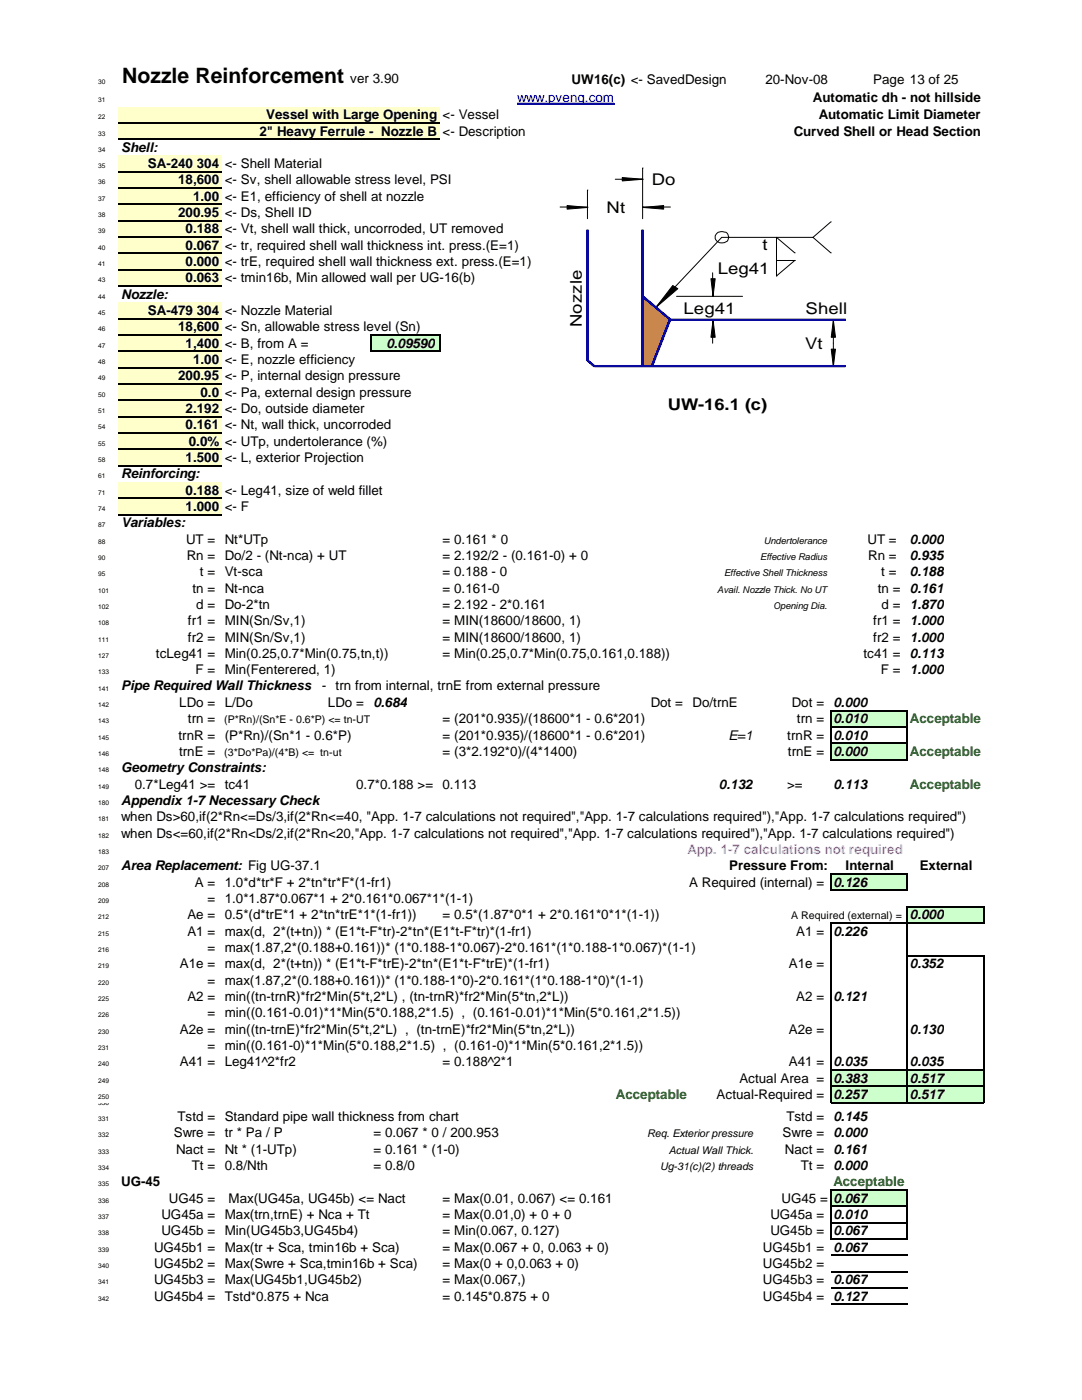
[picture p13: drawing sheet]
<svg xmlns="http://www.w3.org/2000/svg" width="216mm" height="279mm" viewBox="0 0 216 279" stroke-linecap="round" stroke-linejoin="round" font-family="sans-serif">
<defs><g id="words">
<text font-size="4.2" x="24.4" y="16.5">Nozzle Reinforcement</text>
<g font-size="3.2">
<text x="130" y="36.8">Do</text>
<text x="121" y="42.5">Nt</text>
<text x="152.1" y="50">t</text>
<text x="143.2" y="54.6">Leg41</text>
<text x="116.1" y="65.3" transform="rotate(-90 116.1 65.3)">Nozzle</text>
<text x="136.4" y="62.6">Leg41</text>
<text x="160.7" y="62.7">Shell</text>
<text x="160.7" y="69.6">Vt</text>
<text x="133.3" y="81.8">UW-16.1 (c)</text>
</g>
<g font-size="2.7">
<text x="69.8" y="16.5">ver 3.90</text>
<text x="114" y="16.8">UW16(c) &lt;- SavedDesign</text>
<text x="152.7" y="16.8">20-Nov-08</text>
<text x="174.2" y="16.8">Page 13 of 25</text>
<text x="53.1" y="23.8">Vessel with Large Opening</text>
<text x="88.3" y="23.8">&lt;- Vessel</text>
<text x="162.2" y="20.3">Automatic dh - not hillside</text>
<text x="163.4" y="23.8">Automatic Limit Diameter</text>
<text x="51.8" y="27.1">2&quot; Heavy Ferrule - Nozzle B</text>
<text x="88.3" y="27.1">&lt;- Description</text>
<text x="158.4" y="27.1">Curved Shell or Head Section</text>
<text x="24.2" y="30.3">Shell:</text>
<text x="29.5" y="33.5">SA-240</text>
<text x="39.3" y="33.5">304</text>
<text x="44.8" y="33.5">&lt;- Shell Material</text>
<text x="35.6" y="36.8">18,600</text>
<text x="38.5" y="40">1.00</text>
<text x="44.8" y="36.8">&lt;- Sv, shell allowable stress level, PSI</text>
<text x="44.8" y="40">&lt;- E1, efficiency of shell at nozzle</text>
<text x="35.6" y="43.3">200.95</text>
<text x="37" y="46.6">0.188</text>
<text x="44.8" y="43.3">&lt;- Ds, Shell ID</text>
<text x="44.8" y="46.6">&lt;- Vt, shell wall thick, uncorroded, UT removed</text>
<text x="37" y="49.8">0.067</text>
<text x="37" y="53.1">0.000</text>
<text x="44.8" y="49.8">&lt;- tr, required shell wall thickness int. press.(E=1)</text>
<text x="44.8" y="53.1">&lt;- trE, required shell wall thickness ext. press.(E=1)</text>
<text x="24.2" y="59.6">Nozzle:</text>
<text x="37" y="56.3">0.063</text>
<text x="44.8" y="56.3">&lt;- tmin16b, Min allowed wall per UG-16(b)</text>
<text x="29.5" y="62.9">SA-479</text>
<text x="39.3" y="62.9">304</text>
<text x="44.8" y="62.9">&lt;- Nozzle Material</text>
<text x="35.6" y="66.1">18,600</text>
<text x="37" y="69.4">1,400</text>
<text x="44.8" y="66.1">&lt;- Sn, allowable stress level (Sn)</text>
<text x="44.8" y="69.4">&lt;- B, from A =</text>
<text x="77.1" y="69.4">0.09590</text>
<text x="35.6" y="75.9">200.95</text>
<text x="38.5" y="72.6">1.00</text>
<text x="44.8" y="72.6">&lt;- E, nozzle efficiency</text>
<text x="44.8" y="75.9">&lt;- P, internal design pressure</text>
<text x="37" y="82.4">2.192</text>
<text x="40" y="79.2">0.0</text>
<text x="44.8" y="79.2">&lt;- Pa, external design pressure</text>
<text x="44.8" y="82.4">&lt;- Do, outside diameter</text>
<text x="37" y="85.7">0.161</text>
<text x="37.7" y="88.9">0.0%</text>
<text x="44.8" y="85.7">&lt;- Nt, wall thick, uncorroded</text>
<text x="44.8" y="88.9">&lt;- UTp, undertolerance (%)</text>
<text x="24.2" y="95.5">Reinforcing:</text>
<text x="37" y="92.2">1.500</text>
<text x="44.8" y="92.2">&lt;- L, exterior Projection</text>
<text x="37" y="98.7">0.188</text>
<text x="37" y="102">1.000</text>
<text x="44.8" y="98.7">&lt;- Leg41, size of weld fillet</text>
<text x="44.8" y="102">&lt;- F</text>
<text x="24.2" y="105.2">Variables:</text>
<text x="37.1" y="108.5">UT =</text>
<text x="37.3" y="111.8">Rn =</text>
<text x="44.8" y="108.5">Nt*UTp</text>
<text x="44.8" y="111.8">Do/2 - (Nt-nca) + UT</text>
<text x="88.3" y="108.5">= 0.161 * 0</text>
<text x="88.3" y="111.8">= 2.192/2 - (0.161-0) + 0</text>
<text x="173.1" y="108.5">UT =</text>
<text x="173.2" y="111.8">Rn =</text>
<text x="181.6" y="108.5">0.000</text>
<text x="181.6" y="111.8">0.935</text>
<text x="38.4" y="118.3">tn =</text>
<text x="39.9" y="115">t =</text>
<text x="44.8" y="115">Vt-sca</text>
<text x="44.8" y="118.3">Nt-nca</text>
<text x="88.3" y="115">= 0.188 - 0</text>
<text x="88.3" y="118.3">= 0.161-0</text>
<text x="175.1" y="118.3">tn =</text>
<text x="175.9" y="115">t =</text>
<text x="181.6" y="115">0.188</text>
<text x="181.6" y="118.3">0.161</text>
<text x="37.5" y="124.8">fr1 =</text>
<text x="39.2" y="121.5">d =</text>
<text x="44.8" y="121.5">Do-2*tn</text>
<text x="44.8" y="124.8">MIN(Sn/Sv,1)</text>
<text x="88.3" y="121.5">= 2.192 - 2*0.161</text>
<text x="88.3" y="124.8">= MIN(18600/18600, 1)</text>
<text x="174.2" y="124.8">fr1 =</text>
<text x="175.9" y="121.5">d =</text>
<text x="181.6" y="121.5">1.870</text>
<text x="181.6" y="124.8">1.000</text>
<text x="31.1" y="131.3">tcLeg41 = Min(0.25,0.7*Min(0.75,tn,t))</text>
<text x="37.5" y="128.1">fr2 =</text>
<text x="44.8" y="128.1">MIN(Sn/Sv,1)</text>
<text x="88.3" y="128.1">= MIN(18600/18600, 1)</text>
<text x="88.3" y="131.3">= Min(0.25,0.7*Min(0.75,0.161,0.188))</text>
<text x="172.3" y="131.3">tc41 =</text>
<text x="174.2" y="128.1">fr2 =</text>
<text x="181.6" y="128.1">1.000</text>
<text x="181.6" y="131.3">0.113</text>
<text x="24.2" y="137.8">Pipe Required Wall Thickness</text>
<text x="39" y="134.6">F =</text>
<text x="44.8" y="134.6">Min(Fenterered, 1)</text>
<text x="64.1" y="137.8">-</text>
<text x="67" y="137.8">trn from internal, trnE from external pressure</text>
<text x="175.8" y="134.6">F =</text>
<text x="181.6" y="134.6">1.000</text>
<text x="35.8" y="141.1">LDo =</text>
<text x="44.8" y="141.1">L/Do</text>
<text x="65.4" y="141.1">LDo =</text>
<text x="74.5" y="141.1">0.684</text>
<text x="129.8" y="141.1">Dot =</text>
<text x="138.2" y="141.1">Do/trnE</text>
<text x="158" y="141.1">Dot =</text>
<text x="166.3" y="141.1">0.000</text>
<text x="35.6" y="147.6">trnR =</text>
<text x="37.5" y="144.4">trn =</text>
<text x="44.8" y="147.6">(P*Rn)/(Sn*1 - 0.6*P)</text>
<text x="88.3" y="144.4">= (201*0.935)/(18600*1 - 0.6*201)</text>
<text x="88.3" y="147.6">= (201*0.935)/(18600*1 - 0.6*201)</text>
<text x="145.3" y="147.6">E=1</text>
<text x="157.1" y="147.6">trnR =</text>
<text x="159" y="144.4">trn =</text>
<text x="166.3" y="144.4">0.010</text>
<text x="166.3" y="147.6">0.010</text>
<text x="24.2" y="154.1">Geometry Constraints:</text>
<text x="35.7" y="150.9">trnE =</text>
<text x="88.3" y="150.9">= (3*2.192*0)/(4*1400)</text>
<text x="157.2" y="150.9">trnE =</text>
<text x="166.3" y="150.9">0.000</text>
<text x="24.2" y="160.7">Appendix 1-7Necessary Check</text>
<text x="26.9" y="157.4">0.7*Leg41 &gt;= tc41</text>
<text x="71.1" y="157.4">0.7*0.188 &gt;= 0.113</text>
<text x="143.5" y="157.4">0.132</text>
<text x="157.1" y="157.4">&gt;=</text>
<text x="166.3" y="157.4">0.113</text>
<text x="24.2" y="163.9">when Ds&gt;60,if(2*Rn&lt;=Ds/3,if(2*Rn&lt;=40, &quot;App. 1-7 calculations not required&quot;,&quot;App. 1-7 calculations required&quot;),&quot;App. 1-7 calculations required&quot;)</text>
<text x="24.2" y="167.2">when Ds&lt;=60,if(2*Rn&lt;Ds/2,if(2*Rn&lt;20,&quot;App. 1-7 calculations not required&quot;,&quot;App. 1-7 calculations required&quot;),&quot;App. 1-7 calculations required&quot;)</text>
<text x="24.2" y="173.7">Area Replacement: Fig UG-37.1</text>
<text x="145.5" y="173.7">Pressure From:</text>
<text x="168.7" y="173.7">Internal</text>
<text x="183.5" y="173.7">External</text>
<text x="38.9" y="177">A =</text>
<text x="44.8" y="177">1.0*d*tr*F + 2*tn*tr*F*(1-fr1)</text>
<text x="137.5" y="177">A Required (internal) =</text>
<text x="166.3" y="177">0.126</text>
<text x="37.4" y="183.5">Ae =</text>
<text x="41.4" y="180.2">=</text>
<text x="44.8" y="180.2">1.0*1.87*0.067*1 + 2*0.161*0.067*1*(1-1)</text>
<text x="44.8" y="183.5">0.5*(d*trE*1 + 2*tn*trE*1*(1-fr1))</text>
<text x="88.3" y="183.5">= 0.5*(1.87*0*1 + 2*0.161*0*1*(1-1))</text>
<text x="181.6" y="183.5">0.000</text>
<text x="37.4" y="186.7">A1 =</text>
<text x="41.4" y="190">=</text>
<text x="44.8" y="186.7">max(d, 2*(t+tn)) * (E1*t-F*tr)-2*tn*(E1*t-F*tr)*(1-fr1)</text>
<text x="44.8" y="190">max(1.87,2*(0.188+0.161))* (1*0.188-1*0.067)-2*0.161*(1*0.188-1*0.067)*(1-1)</text>
<text x="158.9" y="186.7">A1 =</text>
<text x="166.3" y="186.7">0.226</text>
<text x="35.9" y="193.3">A1e =</text>
<text x="41.4" y="196.5">=</text>
<text x="44.8" y="193.3">max(d, 2*(t+tn)) * (E1*t-F*trE)-2*tn*(E1*t-F*trE)*(1-fr1)</text>
<text x="44.8" y="196.5">max(1.87,2*(0.188+0.161))* (1*0.188-1*0)-2*0.161*(1*0.188-1*0)*(1-1)</text>
<text x="157.4" y="193.3">A1e =</text>
<text x="181.6" y="193.3">0.352</text>
<text x="37.4" y="199.8">A2 =</text>
<text x="41.4" y="203">=</text>
<text x="44.8" y="199.8">min((tn-trnR)*fr2*Min(5*t,2*L) , (tn-trnR)*fr2*Min(5*tn,2*L))</text>
<text x="44.8" y="203">min((0.161-0.01)*1*Min(5*0.188,2*1.5) , (0.161-0.01)*1*Min(5*0.161,2*1.5))</text>
<text x="158.9" y="199.8">A2 =</text>
<text x="166.3" y="199.8">0.121</text>
<text x="35.9" y="206.3">A2e =</text>
<text x="41.4" y="209.5">=</text>
<text x="44.8" y="206.3">min((tn-trnE)*fr2*Min(5*t,2*L) , (tn-trnE)*fr2*Min(5*tn,2*L))</text>
<text x="44.8" y="209.5">min((0.161-0)*1*Min(5*0.188,2*1.5) , (0.161-0)*1*Min(5*0.161,2*1.5))</text>
<text x="157.4" y="206.3">A2e =</text>
<text x="181.6" y="206.3">0.130</text>
<text x="35.9" y="212.8">A41 =</text>
<text x="44.8" y="212.8">Leg41^2*fr2</text>
<text x="88.3" y="212.8">= 0.188^2*1</text>
<text x="157.4" y="212.8">A41 =</text>
<text x="166.3" y="212.8">0.035</text>
<text x="181.6" y="212.8">0.035</text>
<text x="143" y="219.3">Actual-Required =</text>
<text x="147.5" y="216.1">Actual Area =</text>
<text x="166.3" y="216.1">0.383</text>
<text x="166.3" y="219.3">0.257</text>
<text x="181.6" y="216.1">0.517</text>
<text x="181.6" y="219.3">0.517</text>
<text x="34.7" y="227">Swre =</text>
<text x="35.4" y="223.7">Tstd =</text>
<text x="44.8" y="223.7">Standard pipe wall thickness from chart</text>
<text x="44.8" y="227">tr * Pa / P</text>
<text x="74.5" y="227">= 0.067 * 0 / 200.953</text>
<text x="156.2" y="227">Swre =</text>
<text x="156.9" y="223.7">Tstd =</text>
<text x="166.3" y="223.7">0.145</text>
<text x="166.3" y="227">0.000</text>
<text x="35.1" y="230.3">Nact =</text>
<text x="38.3" y="233.5">Tt =</text>
<text x="44.8" y="230.3">Nt * (1-UTp)</text>
<text x="44.8" y="233.5">0.8/Nth</text>
<text x="74.5" y="230.3">= 0.161 * (1-0)</text>
<text x="74.5" y="233.5">= 0.8/0</text>
<text x="156.6" y="230.3">Nact =</text>
<text x="159.8" y="233.5">Tt =</text>
<text x="166.3" y="230.3">0.161</text>
<text x="166.3" y="233.5">0.000</text>
<text x="24.2" y="236.8">UG-45</text>
<text x="32.2" y="243.3">UG45a =</text>
<text x="33.7" y="240">UG45 =</text>
<text x="44.8" y="243.3">Max(trn,trnE) + Nca + Tt</text>
<text x="45.6" y="240">Max(UG45a, UG45b) &lt;= Nact</text>
<text x="88.3" y="240">= Max(0.01, 0.067) &lt;= 0.161</text>
<text x="88.3" y="243.3">= Max(0.01,0) + 0 + 0</text>
<text x="153.7" y="243.3">UG45a =</text>
<text x="156" y="240">UG45 =</text>
<text x="166.3" y="240">0.067</text>
<text x="166.3" y="243.3">0.010</text>
<text x="30.7" y="249.8">UG45b1 = Max(tr + Sca, tmin16b + Sca)</text>
<text x="32.2" y="246.5">UG45b =</text>
<text x="44.8" y="246.5">Min(UG45b3,UG45b4)</text>
<text x="88.3" y="249.8">= Max(0.067 + 0, 0.063 + 0)</text>
<text x="152.2" y="249.8">UG45b1 = 0.067</text>
<text x="153.7" y="246.5">UG45b =</text>
<text x="166.3" y="246.5">0.067</text>
<text x="30.7" y="253.1">UG45b2 = Max(Swre + Sca,tmin16b + Sca)</text>
<text x="30.7" y="256.3">UG45b3 = Max(UG45b1,UG45b2)</text>
<text x="88.3" y="253.1">= Max(0 + 0,0.063 + 0)</text>
<text x="88.3" y="256.3">= Max(0.067,)</text>
<text x="152.2" y="253.1">UG45b2 =</text>
<text x="152.2" y="256.3">UG45b3 = 0.067</text>
<text x="30.7" y="259.6">UG45b4 = Tstd*0.875 + Nca</text>
<text x="88.3" y="259.6">= 0.145*0.875 + 0</text>
<text x="152.2" y="259.6">UG45b4 = 0.127</text>
</g>
<text font-size="2.7" fill="#00f" x="103.2" y="20.3">www.pveng.com</text>
<g font-size="2.7" fill="#008000">
<text x="181.6" y="144.4">Acceptable</text>
<text x="181.6" y="150.9">Acceptable</text>
<text x="181.6" y="157.4">Acceptable</text>
<text x="122.9" y="219.3">Acceptable</text>
<text x="166.3" y="236.8">Acceptable</text>
</g>
<text font-size="2.7" fill="#f0f" x="137.2" y="170.4">App. 1-7 calculations not required</text>
<text font-size="2.7" fill="#fff" x="77.6" y="246.5">0.06728 = Min(0.067, 0.127)</text>
<g font-size="2.1">
<text x="44.7" y="144.4">(P*Rn)/(Sn*E - 0.6*P) &lt;= tn-UT</text>
<text x="44.7" y="150.9">(3*Do*Pa)/(4*B) &lt;= tn-ut</text>
<text x="157.9" y="183.5">A Required (external) =</text>
<text x="129.2" y="227">Req. Exteriorpressure</text>
<text x="131.7" y="233.5">Ug-31(c)(2) threads</text>
<text x="133.5" y="230.3">Actual Wall Thick.</text>
</g>
<g font-size="1.9">
<text x="151.7" y="111.8">Effective Radius</text>
<text x="152.4" y="108.5">Undertolerance</text>
<text x="143.1" y="118.3">Avail. Nozzle Thick. No UT</text>
<text x="144.5" y="115">Effective Shell Thickness</text>
<text x="154.3" y="121.5">Opening Dia.</text>
</g>
<g font-size="1.3">
<text x="19.6" y="16.8">30</text>
<text x="19.6" y="23.8">22</text>
<text x="19.6" y="20.3">31</text>
<text x="19.6" y="27.1">33</text>
<text x="19.6" y="30.3">34</text>
<text x="19.6" y="33.5">35</text>
<text x="19.6" y="36.8">36</text>
<text x="19.6" y="40">37</text>
<text x="19.6" y="43.3">38</text>
<text x="19.6" y="46.6">39</text>
<text x="19.6" y="49.8">40</text>
<text x="19.6" y="53.1">41</text>
<text x="19.6" y="56.3">43</text>
<text x="19.6" y="59.6">44</text>
<text x="19.6" y="62.9">45</text>
<text x="19.6" y="66.1">46</text>
<text x="19.6" y="69.4">47</text>
<text x="19.6" y="72.6">48</text>
<text x="19.6" y="75.9">49</text>
<text x="19.6" y="79.2">50</text>
<text x="19.6" y="82.4">51</text>
<text x="19.6" y="85.7">54</text>
<text x="19.6" y="88.9">55</text>
<text x="19.6" y="92.2">58</text>
<text x="19.6" y="95.5">61</text>
<text x="19.6" y="98.7">71</text>
<text x="19.6" y="102">74</text>
<text x="19.6" y="105.2">87</text>
<text x="19.6" y="108.5">88</text>
<text x="19.6" y="111.8">90</text>
<text x="19.6" y="115">95</text>
<text x="19.6" y="118.3">101</text>
<text x="19.6" y="121.5">102</text>
<text x="19.6" y="124.8">108</text>
<text x="19.6" y="128.1">111</text>
<text x="19.6" y="131.3">127</text>
<text x="19.6" y="134.6">133</text>
<text x="19.6" y="137.8">141</text>
<text x="19.6" y="141.1">142</text>
<text x="19.6" y="144.4">143</text>
<text x="19.6" y="147.6">145</text>
<text x="19.6" y="150.9">146</text>
<text x="19.6" y="154.1">148</text>
<text x="19.6" y="157.4">149</text>
<text x="19.6" y="160.7">180</text>
<text x="19.6" y="163.9">181</text>
<text x="19.6" y="167.2">182</text>
<text x="19.6" y="170.4">183</text>
<text x="19.6" y="173.7">207</text>
<text x="19.6" y="177">208</text>
<text x="19.6" y="180.2">209</text>
<text x="19.6" y="183.5">212</text>
<text x="19.6" y="186.7">215</text>
<text x="19.6" y="190">216</text>
<text x="19.6" y="193.3">219</text>
<text x="19.6" y="196.5">220</text>
<text x="19.6" y="199.8">225</text>
<text x="19.6" y="203">226</text>
<text x="19.6" y="206.3">230</text>
<text x="19.6" y="209.5">231</text>
<text x="19.6" y="212.8">240</text>
<text x="19.6" y="216.1">249</text>
<text x="19.6" y="219.3">250</text>
<text x="19.6" y="220.5">330</text>
<text x="19.6" y="223.7">331</text>
<text x="19.6" y="227">332</text>
<text x="19.6" y="230.3">333</text>
<text x="19.6" y="233.5">334</text>
<text x="19.6" y="236.8">335</text>
<text x="19.6" y="240">336</text>
<text x="19.6" y="243.3">337</text>
<text x="19.6" y="246.5">338</text>
<text x="19.6" y="249.8">339</text>
<text x="19.6" y="253.1">340</text>
<text x="19.6" y="256.3">341</text>
<text x="19.6" y="259.6">342</text>
</g>
</g></defs>
<g fill="#ffc">
<path d="M23.6 21.3h64.2v6.6h-64.2z"/>
<path d="M23.6 31h20.7v26.1h-20.7z"/>
<path d="M23.6 60.3h20.7v9.8h-20.7z"/>
</g>
<path d="M74 66.8h13.8v3.3h-13.8z" fill="#cfc"/>
<g fill="#ffc">
<path d="M23.6 70.1h20.7v22.9h-20.7z"/>
<path d="M23.6 96.2h20.7v6.5h-20.7z"/>
</g>
<path d="M165.8 141.8h15.3v3.3h-15.3z" fill="#cfc"/>
<path d="M165.8 145.1h15.3v3.3h-15.3z" fill="#fff"/>
<g fill="#cfc">
<path d="M165.8 148.3h15.3v3.3h-15.3z"/>
<path d="M165.8 174.4h15.3v3.3h-15.3z"/>
<path d="M181 180.9h15.3v3.3h-15.3z"/>
<path d="M165.8 213.5h30.5v3.3h-30.5z"/>
<path d="M165.8 216.8h30.5v3.3h-30.5z"/>
<path d="M165.8 237.5h15.3v3.3h-15.3z"/>
</g>
<path d="M103.2 20.6h19.4" fill="none" stroke="#00f" stroke-width=".2"/>
<path d="M103.2 20.7h19.4" fill="none" stroke="#00f" stroke-width=".21"/>
<g fill="none" stroke="#000" stroke-width=".25">
<path d="M23.6 24.6h64.2M23.6 27.8h64.2M23.6 34.2h20.7M23.6 37.5h20.7M23.6 40.8h20.7M23.6 44h20.7M23.6 47.3h20.7M23.6 50.5h20.7M23.6 53.8h20.7M23.6 57.1h20.7M23.6 66.8h20.7M23.6 70.1h20.7"/>
<path d="M23.6 63.6h20.7M23.6 73.4h20.7M23.6 76.6h20.7M23.6 79.9h20.7M74 66.7v3.5M74.1 66.8h13.8M74.1 70.1h13.8M87.8 67v3.2M23.6 83.1h20.7M23.6 86.4h20.7M23.6 89.7h20.7M23.6 92.9h20.7"/>
<path d="M23.6 99.4h20.7M23.6 102.7h20.7M165.8 141.7v10M165.9 141.8h15.2M165.9 145.1h15.2M165.9 148.3h15.2M165.9 151.6h15.2M181 141.9v9.8M165.8 174.3v3.5M165.9 174.4h15.2M165.9 177.7h15.2M181 174.5v3.3"/>
<path d="M165.8 184.1v36.1M165.9 184.2h30.5M181 180.8v39.4M181.1 180.9h15.3M181.1 190.7h15.3M196.3 181.1v3.2M196.3 190.8v29.4M165.9 213.5h30.5M165.9 216.8h30.5M165.8 237.4v10M165.9 220h30.5M165.9 237.5h15.2"/>
<path d="M181 237.6v9.8M165.8 250.5h15.3M165.8 253.8h15.3M165.8 257h15.3M165.9 240.7h15.2M165.9 244h15.2M165.9 247.3h15.2M165.8 260.3h15.3"/>
</g>
<path d="M128.3 59.2l5.5 4.6-3.7 9.4-1.9-.1z" fill-rule="evenodd" fill="#ff8200"/>
<g fill="none" stroke="#000" stroke-width=".2">
<path d="M117.3 37.9l-.1 5.7M122.8 35.8h5.5M128.3 33.5l-.1 10.1M111.8 41.3h5.5M128.3 41.3h5.5M135 59.1h13.2M142.2 54.4l.1 4.7M145.4 47.4l-.1-.3a.97 .97 0 0 0-1.1-.9 1.15 1.15 0 0 0-1.5 .9 1.15 1.15 0 0 0 1.1 1.4l.7-.1a1.44 1.44 0 0 0 1-1M154.9 55.1l3.8-3.1h-3.8l.1 3.1M158.7 50.5l-3.8-3.1 .1 4.6M162.3 47.4h-18.3l-13.1 13.9M165.9 44.3l-3.7 3.1 3.7 3.1"/>
<path d="M142.3 63.8l-.1 4.7M166.4 63.8v9.4"/>
</g>
<g fill="#000" stroke="#000" stroke-width=".2">
<path d="M124.2 35.4l4.1 .4-4.1 .3z" fill-rule="evenodd"/>
<path d="M113.2 41l4.1 .4-4.1 .3z" fill-rule="evenodd"/>
<path d="M128.3 41.4l4.1-.4v.7z" fill-rule="evenodd"/>
<path d="M134.2 57l1.1 .6-4.4 3.8z" fill-rule="evenodd"/>
<path d="M141.9 55.6h.8l-.4 3.5z" fill-rule="evenodd"/>
<path d="M142.3 63.9l.4 3.4h-.8z" fill-rule="evenodd"/>
<path d="M166.3 63.9l.4 3.4h-.8z" fill-rule="evenodd"/>
<path d="M165.9 69.7h.8l-.4 3.5z" fill-rule="evenodd"/>
</g>
<g fill="#00f" stroke="#00f" stroke-width=".2">
<path d="M133.7 63.7h35v.2h-35z"/>
<path d="M117.3 71.8l1.4 1.2-.3 .2-1.3-1.2z"/>
<path d="M117.1 45.9h.3v26h-.3z"/>
<path d="M118.6 72.9h50.1v.3h-50.1z"/>
<path d="M128.1 45.9h.3v27.2h-.3z"/>
<path d="M133.5 63.7l.4 .1-3.7 9.4-.3-.1z"/>
<path d="M128.1 59.2l.2-.2 5.6 4.7-.3 .2z"/>
</g>
<use href="#words"/>
</svg>
